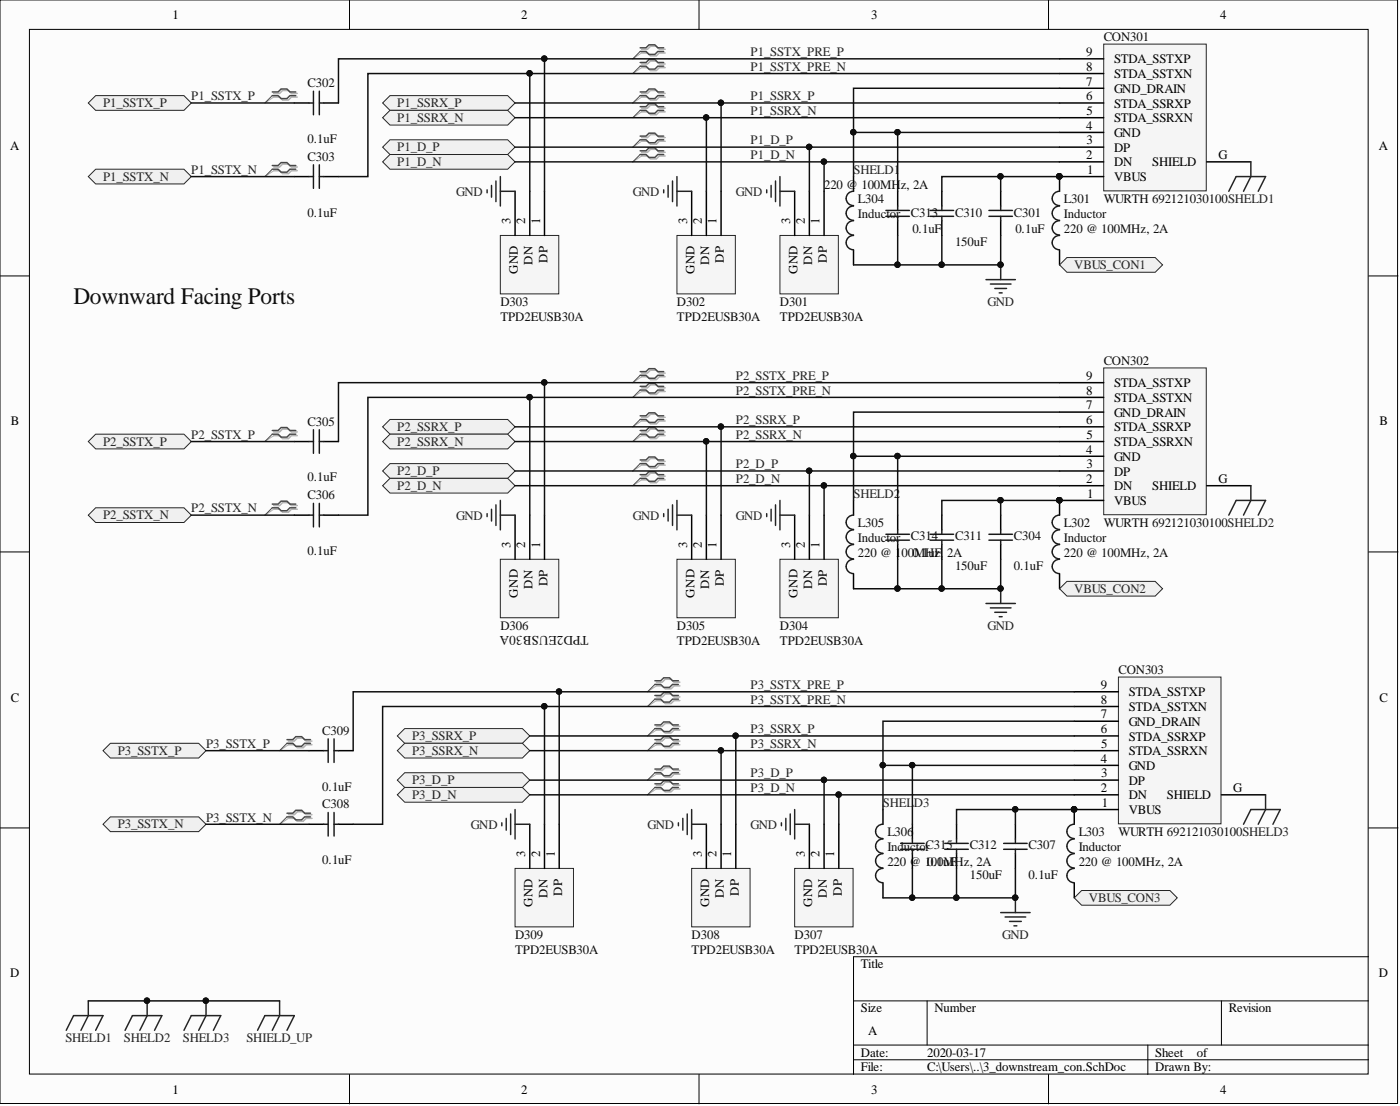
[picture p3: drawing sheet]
<svg xmlns="http://www.w3.org/2000/svg" width="241mm" height="190mm" viewBox="0 0 241 190" stroke-linecap="round" stroke-linejoin="round" font-family="sans-serif">
<defs><g id="words">
<text font-size="4.1" fill="#0e0e0e" x="12.7" y="52.4">Downward Facing Ports</text>
<text font-size="2.3" fill="#0e0e0e" x="101.5" y="109.5" transform="rotate(-180 101.5 109.5)">TPD2EUSB30A</text>
<g font-size="2.2">
<text x="29.7" y="3.3">1</text>
<text x="89.8" y="3.3">2</text>
<text x="150.2" y="3.3">3</text>
<text x="210.3" y="3.3">4</text>
<text x="187.2" y="9.7">9</text>
<text x="192" y="10.9">STDA_SSTXP</text>
<text x="187.2" y="12.2">8</text>
<text x="187.2" y="14.7">7</text>
<text x="187.2" y="17.3">6</text>
<text x="192" y="13.5">STDA_SSTXN</text>
<text x="192" y="16">GND_DRAIN</text>
<text x="187.2" y="22.3">4</text>
<text x="187.3" y="19.8">5</text>
<text x="192" y="18.5">STDA_SSRXP</text>
<text x="192" y="21.1">STDA_SSRXN</text>
<text x="192" y="23.6">GND</text>
<text x="1.8" y="25.8">A</text>
<text x="187.2" y="27.4">2</text>
<text x="187.3" y="24.9">3</text>
<text x="187.4" y="29.9">1</text>
<text x="192" y="26.1">DP</text>
<text x="192" y="28.7">DN</text>
<text x="198.6" y="28.7">SHIELD</text>
<text x="210" y="27.4">G</text>
<text x="237.7" y="25.8">A</text>
<text x="192" y="31.2">VBUS</text>
<text x="88" y="38.5" transform="rotate(-90 88 38.5)">3</text>
<text x="90.5" y="38.5" transform="rotate(-90 90.5 38.5)">2</text>
<text x="93.1" y="38.5" transform="rotate(-90 93.1 38.5)">1</text>
<text x="118.4" y="38.5" transform="rotate(-90 118.4 38.5)">3</text>
<text x="121" y="38.5" transform="rotate(-90 121 38.5)">2</text>
<text x="123.5" y="38.5" transform="rotate(-90 123.5 38.5)">1</text>
<text x="136.2" y="38.5" transform="rotate(-90 136.2 38.5)">3</text>
<text x="138.7" y="38.5" transform="rotate(-90 138.7 38.5)">2</text>
<text x="141.3" y="38.5" transform="rotate(-90 141.3 38.5)">1</text>
<text x="89.3" y="47.2" transform="rotate(-90 89.3 47.2)">GND</text>
<text x="91.8" y="45.6" transform="rotate(-90 91.8 45.6)">DN</text>
<text x="94.3" y="45.2" transform="rotate(-90 94.3 45.2)">DP</text>
<text x="119.7" y="47.2" transform="rotate(-90 119.7 47.2)">GND</text>
<text x="122.2" y="45.6" transform="rotate(-90 122.2 45.6)">DN</text>
<text x="124.8" y="45.2" transform="rotate(-90 124.8 45.2)">DP</text>
<text x="137.5" y="47.2" transform="rotate(-90 137.5 47.2)">GND</text>
<text x="140" y="45.6" transform="rotate(-90 140 45.6)">DN</text>
<text x="142.5" y="45.2" transform="rotate(-90 142.5 45.2)">DP</text>
<text x="187.2" y="65.4">9</text>
<text x="187.2" y="68">8</text>
<text x="187.2" y="70.5">7</text>
<text x="192" y="66.7">STDA_SSTXP</text>
<text x="192" y="69.2">STDA_SSTXN</text>
<text x="192" y="71.8">GND_DRAIN</text>
<text x="1.9" y="73.3">B</text>
<text x="187.2" y="73">6</text>
<text x="187.3" y="75.6">5</text>
<text x="192" y="74.3">STDA_SSRXP</text>
<text x="192" y="76.8">STDA_SSRXN</text>
<text x="237.8" y="73.3">B</text>
<text x="187.2" y="78.1">4</text>
<text x="187.2" y="83.2">2</text>
<text x="187.3" y="80.7">3</text>
<text x="192" y="79.4">GND</text>
<text x="192" y="81.9">DP</text>
<text x="210" y="83.2">G</text>
<text x="187.4" y="85.7">1</text>
<text x="192" y="87">VBUS</text>
<text x="192" y="84.5">DN</text>
<text x="198.6" y="84.5">SHIELD</text>
<text x="88" y="94.3" transform="rotate(-90 88 94.3)">3</text>
<text x="90.5" y="94.3" transform="rotate(-90 90.5 94.3)">2</text>
<text x="93.1" y="94.3" transform="rotate(-90 93.1 94.3)">1</text>
<text x="118.4" y="94.3" transform="rotate(-90 118.4 94.3)">3</text>
<text x="121" y="94.3" transform="rotate(-90 121 94.3)">2</text>
<text x="123.5" y="94.3" transform="rotate(-90 123.5 94.3)">1</text>
<text x="136.2" y="94.3" transform="rotate(-90 136.2 94.3)">3</text>
<text x="138.7" y="94.3" transform="rotate(-90 138.7 94.3)">2</text>
<text x="141.3" y="94.3" transform="rotate(-90 141.3 94.3)">1</text>
<text x="91.8" y="101.4" transform="rotate(-90 91.8 101.4)">DN</text>
<text x="94.3" y="101" transform="rotate(-90 94.3 101)">DP</text>
<text x="122.2" y="101.4" transform="rotate(-90 122.2 101.4)">DN</text>
<text x="124.8" y="101" transform="rotate(-90 124.8 101)">DP</text>
<text x="140" y="101.4" transform="rotate(-90 140 101.4)">DN</text>
<text x="142.5" y="101" transform="rotate(-90 142.5 101)">DP</text>
<text x="89.3" y="103" transform="rotate(-90 89.3 103)">GND</text>
<text x="119.7" y="103" transform="rotate(-90 119.7 103)">GND</text>
<text x="137.5" y="103" transform="rotate(-90 137.5 103)">GND</text>
<text x="189.7" y="118.7">9</text>
<text x="194.5" y="120">STDA_SSTXP</text>
<text x="1.9" y="120.8">C</text>
<text x="189.7" y="121.2">8</text>
<text x="189.7" y="123.8">7</text>
<text x="194.5" y="122.5">STDA_SSTXN</text>
<text x="194.5" y="125">GND_DRAIN</text>
<text x="237.8" y="120.8">C</text>
<text x="189.7" y="126.3">6</text>
<text x="189.7" y="131.4">4</text>
<text x="189.8" y="128.8">5</text>
<text x="194.5" y="127.6">STDA_SSRXP</text>
<text x="194.5" y="130.1">STDA_SSRXN</text>
<text x="189.7" y="136.4">2</text>
<text x="189.8" y="133.9">3</text>
<text x="194.5" y="132.6">GND</text>
<text x="194.5" y="135.2">DP</text>
<text x="194.5" y="137.7">DN</text>
<text x="201.1" y="137.7">SHIELD</text>
<text x="212.6" y="136.4">G</text>
<text x="189.9" y="139">1</text>
<text x="194.5" y="140.2">VBUS</text>
<text x="90.5" y="147.6" transform="rotate(-90 90.5 147.6)">3</text>
<text x="93.1" y="147.6" transform="rotate(-90 93.1 147.6)">2</text>
<text x="95.6" y="147.6" transform="rotate(-90 95.6 147.6)">1</text>
<text x="121" y="147.6" transform="rotate(-90 121 147.6)">3</text>
<text x="123.5" y="147.6" transform="rotate(-90 123.5 147.6)">2</text>
<text x="126" y="147.6" transform="rotate(-90 126 147.6)">1</text>
<text x="138.7" y="147.6" transform="rotate(-90 138.7 147.6)">3</text>
<text x="141.3" y="147.6" transform="rotate(-90 141.3 147.6)">2</text>
<text x="143.8" y="147.6" transform="rotate(-90 143.8 147.6)">1</text>
<text x="94.3" y="154.6" transform="rotate(-90 94.3 154.6)">DN</text>
<text x="96.9" y="154.2" transform="rotate(-90 96.9 154.2)">DP</text>
<text x="124.8" y="154.6" transform="rotate(-90 124.8 154.6)">DN</text>
<text x="127.3" y="154.2" transform="rotate(-90 127.3 154.2)">DP</text>
<text x="142.5" y="154.6" transform="rotate(-90 142.5 154.6)">DN</text>
<text x="145.1" y="154.2" transform="rotate(-90 145.1 154.2)">DP</text>
<text x="91.8" y="156.2" transform="rotate(-90 91.8 156.2)">GND</text>
<text x="122.2" y="156.2" transform="rotate(-90 122.2 156.2)">GND</text>
<text x="140" y="156.2" transform="rotate(-90 140 156.2)">GND</text>
<text x="148.4" y="166.8">Title</text>
<text x="1.8" y="168.4">D</text>
<text x="237.7" y="168.4">D</text>
<text x="148.4" y="174.4">Size</text>
<text x="149.6" y="178.2">A</text>
<text x="161.1" y="174.4">Number</text>
<text x="211.8" y="174.4">Revision</text>
<text x="148.4" y="182">Date:</text>
<text x="148.4" y="184.5">File:</text>
<text x="159.8" y="182">2020-03-17</text>
<text x="159.8" y="184.5">C:\Users\..\3_downstream_con.SchDoc</text>
<text x="199.1" y="182">Sheet</text>
<text x="199.1" y="184.5">Drawn By:</text>
<text x="206.3" y="182">of</text>
<text x="29.7" y="188.4">1</text>
<text x="89.8" y="188.4">2</text>
<text x="150.2" y="188.4">3</text>
<text x="210.3" y="188.4">4</text>
</g>
<g font-size="2.2" fill="#262626">
<text x="129.4" y="9.7">P1_SSTX_PRE_P</text>
<text x="33" y="17.3">P1_SSTX_P</text>
<text x="129.4" y="12.2">P1_SSTX_PRE_N</text>
<text x="129.4" y="17.3">P1_SSRX_P</text>
<text x="17.8" y="18.5">P1_SSTX_P</text>
<text x="68.5" y="18.5">P1_SSRX_P</text>
<text x="68.5" y="21">P1_SSRX_N</text>
<text x="129.4" y="19.8">P1_SSRX_N</text>
<text x="33" y="29.9">P1_SSTX_N</text>
<text x="68.5" y="26.1">P1_D_P</text>
<text x="68.5" y="28.6">P1_D_N</text>
<text x="129.4" y="24.9">P1_D_P</text>
<text x="129.4" y="27.4">P1_D_N</text>
<text x="147.1" y="29.9">SHELD1</text>
<text x="17.8" y="31.1">P1_SSTX_N</text>
<text x="78.6" y="33.7">GND</text>
<text x="109.1" y="33.7">GND</text>
<text x="126.8" y="33.7">GND</text>
<text x="185.2" y="46.3">VBUS_CON1</text>
<text x="170.2" y="52.7">GND</text>
<text x="126.8" y="65.4">P2_SSTX_PRE_P</text>
<text x="126.8" y="68">P2_SSTX_PRE_N</text>
<text x="17.8" y="76.8">P2_SSTX_P</text>
<text x="33" y="75.6">P2_SSTX_P</text>
<text x="68.5" y="74.2">P2_SSRX_P</text>
<text x="68.5" y="76.8">P2_SSRX_N</text>
<text x="126.8" y="73">P2_SSRX_P</text>
<text x="126.8" y="75.6">P2_SSRX_N</text>
<text x="68.5" y="81.8">P2_D_P</text>
<text x="126.8" y="80.7">P2_D_P</text>
<text x="126.8" y="83.2">P2_D_N</text>
<text x="17.8" y="89.4">P2_SSTX_N</text>
<text x="33" y="88.3">P2_SSTX_N</text>
<text x="68.5" y="84.4">P2_D_N</text>
<text x="78.6" y="89.5">GND</text>
<text x="109.1" y="89.5">GND</text>
<text x="126.8" y="89.5">GND</text>
<text x="147.1" y="85.7">SHELD2</text>
<text x="185.2" y="102.1">VBUS_CON2</text>
<text x="170.2" y="108.5">GND</text>
<text x="129.4" y="118.7">P3_SSTX_PRE_P</text>
<text x="129.4" y="121.2">P3_SSTX_PRE_N</text>
<text x="20.3" y="130">P3_SSTX_P</text>
<text x="35.5" y="128.8">P3_SSTX_P</text>
<text x="71" y="127.5">P3_SSRX_P</text>
<text x="71" y="130">P3_SSRX_N</text>
<text x="129.4" y="126.3">P3_SSRX_P</text>
<text x="129.4" y="128.8">P3_SSRX_N</text>
<text x="71" y="135.1">P3_D_P</text>
<text x="71" y="137.6">P3_D_N</text>
<text x="129.4" y="133.9">P3_D_P</text>
<text x="129.4" y="136.4">P3_D_N</text>
<text x="20.3" y="142.7">P3_SSTX_N</text>
<text x="35.5" y="141.5">P3_SSTX_N</text>
<text x="81.2" y="142.8">GND</text>
<text x="111.6" y="142.8">GND</text>
<text x="129.4" y="142.8">GND</text>
<text x="152.2" y="139">SHEL</text>
<text x="157.5" y="139">D3</text>
<text x="187.7" y="155.4">VBUS_CON3</text>
<text x="172.7" y="161.7">GND</text>
<text x="11.3" y="179.5">SHELD1</text>
<text x="21.4" y="179.5">SHELD2</text>
<text x="31.5" y="179.5">SHELD3</text>
<text x="42.5" y="179.5">SHIELD_UP</text>
</g>
<g font-size="2.2" fill="#0e0e0e">
<text x="190.2" y="7.1">CON301</text>
<text x="53" y="15">C302</text>
<text x="53" y="24.6">0.1uF</text>
<text x="53" y="27.7">C303</text>
<text x="142" y="32.5">220 @ 100MHz, 2A</text>
<text x="147.9" y="35">L304</text>
<text x="183.4" y="35">L301</text>
<text x="190.2" y="35">WURTH 692121030100SHELD1</text>
<text x="53" y="37.3">0.1uF</text>
<text x="147.9" y="37.6">Inductor</text>
<text x="157" y="37.3">C313</text>
<text x="157.3" y="40.1">0.1uF</text>
<text x="164.6" y="37.3">C310</text>
<text x="174.8" y="37.3">C301</text>
<text x="175" y="40.1">0.1uF</text>
<text x="183.4" y="40.1">220 @ 100MHz, 2A</text>
<text x="183.4" y="37.6">Inductor</text>
<text x="164.6" y="42.4">150uF</text>
<text x="86.2" y="52.8">D303</text>
<text x="116.7" y="52.8">D302</text>
<text x="134.4" y="52.8">D301</text>
<text x="86.2" y="55.3">TPD2EUSB30A</text>
<text x="116.7" y="55.3">TPD2EUSB30A</text>
<text x="134.4" y="55.3">TPD2EUSB30A</text>
<text x="190.2" y="62.9">CON302</text>
<text x="53" y="73.3">C305</text>
<text x="53" y="82.9">0.1uF</text>
<text x="53" y="86">C306</text>
<text x="53" y="95.6">0.1uF</text>
<text x="147.9" y="95.9">220 @ 100MHz,</text>
<text x="147.9" y="90.8">L305</text>
<text x="147.9" y="93.3">Inductor</text>
<text x="157" y="93.1">C314</text>
<text x="157.3" y="95.9">0.1uF</text>
<text x="163.2" y="95.9">2A</text>
<text x="164.6" y="93.1">C311</text>
<text x="174.8" y="93.1">C304</text>
<text x="183.4" y="95.9">220 @ 100MHz, 2A</text>
<text x="183.4" y="90.8">L302</text>
<text x="183.4" y="93.3">Inductor</text>
<text x="190.2" y="90.8">WURTH 692121030100SHELD2</text>
<text x="164.6" y="98.1">150uF</text>
<text x="174.8" y="98.1">0.1uF</text>
<text x="86.2" y="108.5">D306</text>
<text x="116.7" y="108.5">D305</text>
<text x="116.7" y="111.1">TPD2EUSB30A</text>
<text x="134.4" y="108.5">D304</text>
<text x="134.4" y="111.1">TPD2EUSB30A</text>
<text x="192.8" y="116.1">CON303</text>
<text x="55.5" y="126.5">C309</text>
<text x="55.5" y="136.2">0.1uF</text>
<text x="55.5" y="139.2">C308</text>
<text x="55.5" y="148.9">0.1uF</text>
<text x="152.9" y="149.1">220 @ 100.1uF</text>
<text x="152.9" y="144">L306</text>
<text x="152.9" y="146.6">InductorC315</text>
<text x="161.5" y="149.1">0MHz, 2A</text>
<text x="167.1" y="146.3">C312</text>
<text x="177.3" y="146.3">C307</text>
<text x="185.9" y="149.1">220 @ 100MHz, 2A</text>
<text x="185.9" y="144">L303</text>
<text x="185.9" y="146.6">Inductor</text>
<text x="192.8" y="144">WURTH 692121030100SHELD3</text>
<text x="167.1" y="151.4">150uF</text>
<text x="177.3" y="151.4">0.1uF</text>
<text x="88.8" y="161.8">D309</text>
<text x="119.2" y="161.8">D308</text>
<text x="137" y="161.8">D307</text>
<text x="88.8" y="164.3">TPD2EUSB30A</text>
<text x="119.2" y="164.3">TPD2EUSB30A</text>
<text x="137" y="164.3">TPD2EUSB30A</text>
</g>
</g></defs>
<g fill="#fcfcfc" stroke="#000" stroke-width=".17">
<path d="M0 0h240.9v190.1h-240.9z"/>
<path d="M5.1 5.1h230.7v179.9h-230.7z"/>
</g>
<g fill="none" stroke="#000" stroke-width=".17">
<path d="M60.2 0v5.1M120.5 0v5.1M180.7 0v5.1M0 47.5h5.1M235.9 47.5h5.1M0 95.1h5.1M235.9 95.1h5.1M0 142.6h5.1M235.9 142.6h5.1M147.1 172.4h88.8M159.8 172.4v7.6M210.5 172.4v7.6"/>
<path d="M235.9 164.8h-88.8v20.3M60.2 185.1v5M120.5 185.1v5M147.1 180h88.8M147.1 182.5h88.8M180.7 185.1v5M197.8 180v5.1"/>
</g>
<path d="M134.4 40.6h10.1v10h-10.1z" fill="#f5f5f5" stroke="#262626" stroke-width=".17"/>
<path d="M137 33v7.6M139.5 33v7.6M142 33v7.6" fill="none" stroke="#000" stroke-width=".26"/>
<path d="M116.7 40.6h10v10h-10z" fill="#f5f5f5" stroke="#262626" stroke-width=".17"/>
<path d="M119.2 33v7.6M121.7 33v7.6M124.3 33v7.6" fill="none" stroke="#000" stroke-width=".26"/>
<path d="M86.2 40.6h10.1v10h-10.1z" fill="#f5f5f5" stroke="#262626" stroke-width=".17"/>
<path d="M88.8 33v7.6M91.3 33v7.6M93.8 33v7.6" fill="none" stroke="#000" stroke-width=".26"/>
<path d="M134.4 96.3h10.1v10.1h-10.1z" fill="#f5f5f5" stroke="#262626" stroke-width=".17"/>
<path d="M137 88.7v7.6M139.5 88.7v7.6M142 88.7v7.6" fill="none" stroke="#000" stroke-width=".26"/>
<path d="M116.7 96.3h10v10.1h-10z" fill="#f5f5f5" stroke="#262626" stroke-width=".17"/>
<path d="M119.2 88.7v7.6M121.7 88.7v7.6M124.3 88.7v7.6" fill="none" stroke="#000" stroke-width=".26"/>
<path d="M86.2 96.3h10.1v10.1h-10.1z" fill="#f5f5f5" stroke="#262626" stroke-width=".17"/>
<g fill="none" stroke="#000" stroke-width=".26">
<path d="M50.7 17.7h2.6M55.8 17.7h2.5M50.7 30.4h2.6M55.8 30.4h2.5M172.5 33v2.5M172.5 38v2.6M182.6 30.4v2.6M182.6 43.1v2.5M50.7 76.1h2.6M55.8 76.1h2.5M50.7 88.7h2.6M55.8 88.7h2.5"/>
<path d="M88.8 88.7v7.6M91.3 88.7v7.6M93.8 88.7v7.6M172.5 88.7v2.6M172.5 93.8v2.5M182.6 86.2v2.5M182.6 98.9v2.5"/>
</g>
<g fill="#0e0e0e" stroke="#0e0e0e" stroke-width=".17">
<circle cx="182.6" cy="30.4" r=".47"/>
<circle cx="182.6" cy="86.2" r=".47"/>
<circle cx="172.4" cy="101.4" r=".47"/>
<circle cx="172.4" cy="45.6" r=".47"/>
<circle cx="172.4" cy="30.4" r=".47"/>
<circle cx="172.4" cy="86.2" r=".47"/>
</g>
<g fill="none" stroke="#1c1c1c" stroke-width=".26">
<path d="M53.3 17.7h.7M54 15.7v4.1M55 15.7v4.1M55 17.7h.8M53.3 30.4h.7M54 28.4v4M55 28.4v4M55 30.4h.8M170.4 36.2h4.1M170.4 37.3h4.1M172.5 35.5v.7M172.5 37.3v.7"/>
<path d="M182.6 38a1.23 1.23 0 0 0-1.2 1.3 1.23 1.23 0 0 0 1.2 1.2M182.6 35.5a1.23 1.23 0 0 0-1.2 1.2 1.23 1.23 0 0 0 1.2 1.2M182.6 33a1.23 1.23 0 0 0-1.2 1.2 1.23 1.23 0 0 0 1.2 1.2M182.6 40.6a1.23 1.23 0 0 0-1.2 1.2 1.23 1.23 0 0 0 1.2 1.2M53.3 76.1h.7M54 74v4.1M55 74v4.1M55 76.1h.8M53.3 88.7h.7M54 86.7v4.1M55 86.7v4.1M55 88.7h.8"/>
<path d="M170.4 92h4.1M170.4 93h4.1M172.5 91.3v.7M172.5 93v.8M182.6 96.3a1.23 1.23 0 0 0-1.2 1.3 1.23 1.23 0 0 0 1.2 1.2M182.6 93.8a1.23 1.23 0 0 0-1.2 1.2 1.23 1.23 0 0 0 1.2 1.3M182.6 91.3a1.23 1.23 0 0 0-1.2 1.2 1.23 1.23 0 0 0 1.2 1.2M182.6 88.7a1.23 1.23 0 0 0-1.2 1.3 1.23 1.23 0 0 0 1.2 1.2"/>
</g>
<g fill="none" stroke="#262626" stroke-width=".26">
<path d="M84 32.7v.5M84.7 31.9v2.1M85.5 31.2v3.5M86.2 30.4v5.1M86.2 33h2.6M114.4 32.7v.5M115.2 31.9v2.1M115.9 31.2v3.5M116.7 30.4v5.1M116.7 33h2.5M169.9 48.2h5.1M170.7 48.9h3.6"/>
<path d="M171.5 49.7h2M172.2 50.4h.5M172.5 45.6v2.6M84 88.5v.5M84.7 87.7v2M85.5 87v3.5M86.2 88.7h2.6M86.2 86.2v5.1M114.4 88.5v.5M115.2 87.7v2M115.9 87v3.5M116.7 86.2v5.1"/>
<path d="M116.7 88.7h2.5M169.9 103.9h5.1M170.7 104.7h3.6M171.5 105.5h2M172.2 106.2h.5M172.5 101.4v2.5"/>
</g>
<path d="M182.6 30.4h-10.1v2.6M182.6 86.2h-10.1v2.5" fill="none" stroke="#0e0e0e" stroke-width=".26"/>
<g fill="#f0f0f0" stroke="#262626" stroke-width=".17">
<path d="M182.6 45.6l1.3-1.2h15.2l1.3 1.2-1.3 1.3h-15.2z" fill-rule="evenodd"/>
<path d="M182.6 101.4l1.3-1.3h15.2l1.3 1.3-1.3 1.3h-15.2z" fill-rule="evenodd"/>
<path d="M15.2 17.7l1.3-1.2h15.2l1.3 1.2-1.3 1.3h-15.2z" fill-rule="evenodd"/>
<path d="M15.2 76.1l1.3-1.3h15.2l1.3 1.3-1.3 1.2h-15.2z" fill-rule="evenodd"/>
<path d="M15.2 30.4l1.3-1.3h15.2l1.3 1.3-1.3 1.3h-15.2z" fill-rule="evenodd"/>
<path d="M15.2 88.7l1.3-1.2h15.2l1.3 1.2-1.3 1.3h-15.2z" fill-rule="evenodd"/>
<path d="M65.9 17.7l1.3-1.2h20.3l1.3 1.2-1.3 1.3h-20.3z" fill-rule="evenodd"/>
<path d="M65.9 73.5l1.3-1.3h20.3l1.3 1.3-1.3 1.3h-20.3z" fill-rule="evenodd"/>
<path d="M65.9 20.3l1.3-1.3h20.3l1.3 1.3-1.3 1.2h-20.3z" fill-rule="evenodd"/>
<path d="M65.9 76.1l1.3-1.3h20.3l1.3 1.3-1.3 1.2h-20.3z" fill-rule="evenodd"/>
<path d="M65.9 25.3l1.3-1.2h20.3l1.3 1.2-1.3 1.3h-20.3z" fill-rule="evenodd"/>
<path d="M65.9 81.1l1.3-1.2h20.3l1.3 1.2-1.3 1.3h-20.3z" fill-rule="evenodd"/>
<path d="M65.9 27.9l1.3-1.3h20.3l1.3 1.3-1.3 1.2h-20.3z" fill-rule="evenodd"/>
<path d="M65.9 83.7l1.3-1.3h20.3l1.3 1.3-1.3 1.2h-20.3z" fill-rule="evenodd"/>
</g>
<g fill="none" stroke="#aeaeae" stroke-width=".26">
<path d="M47.2 16.1h1l.5-.5h1l.5 .5h1M47.2 16.7h1l.5 .5h1l.5-.5h1M110.6 16.1h1l.5-.5h1l.5 .5h1M110.6 16.7h1l.5 .5h1l.5-.5h1M110.6 18.6h1l.5-.5h1l.5 .5h1M110.6 19.3h1l.5 .5h1l.5-.5h1M110.6 8.5h1l.5-.5h1l.5 .5h1M110.6 9.1h1l.5 .5h1l.5-.5h1M110.6 11h1l.5-.5h1l.5 .5h1M110.6 11.7h1l.5 .5h1l.5-.5h1M47.2 28.8h1l.5-.5h1l.5 .5h1M47.2 29.4h1l.5 .5h1l.5-.5h1"/>
<path d="M110.6 23.7h1l.5-.5h1l.5 .5h1M110.6 24.3h1l.5 .5h1l.5-.5h1M110.6 26.2h1l.5-.5h1l.5 .5h1M110.6 26.9h1l.5 .5h1l.5-.5h1M47.2 74.4h1l.5-.5h1l.5 .5h1M47.2 75h1l.5 .5h1l.5-.5h1M110.6 64.3h1l.5-.5h1l.5 .5h1M110.6 64.9h1l.5 .5h1l.5-.5h1M110.6 66.8h1l.5-.5h1l.5 .5h1M110.6 67.4h1l.5 .5h1l.5-.5h1M110.6 71.9h1l.5-.5h1l.5 .5h1M110.6 72.5h1l.5 .5h1l.5-.5h1"/>
<path d="M110.6 74.4h1l.5-.5h1l.5 .5h1M110.6 75h1l.5 .5h1l.5-.5h1M110.6 79.5h1l.5-.5h1l.5 .5h1M47.2 87.1h1l.5-.5h1l.5 .5h1M47.2 87.7h1l.5 .5h1l.5-.5h1M110.6 80.1h1l.5 .5h1l.5-.5h1M110.6 82h1l.5-.5h1l.5 .5h1M110.6 82.6h1l.5 .6h1l.5-.6h1"/>
</g>
<g fill="none" stroke="#aeaeae" stroke-width=".17">
<path d="M47.2 16.7l-1.5 1M110.6 16.7l-1.5 1M110.6 19.3l-1.5 1M110.6 9.1l-1.5 1M110.6 11.7l-1.5 1M47.2 29.4l-1.5 1M110.6 24.3l-1.5 1M110.6 26.9l-1.5 1M47.2 75l-1.5 1.1M110.6 64.9l-1.5 1M110.6 67.4l-1.5 1M110.6 72.5l-1.5 1"/>
<path d="M110.6 75l-1.5 1.1M47.2 87.7l-1.5 1M110.6 80.1l-1.5 1M110.6 82.6l-1.5 1.1"/>
</g>
<g fill="none" stroke="#4c4c4c" stroke-width=".26">
<path d="M46.9 15.8h1l.5-.5h1.1l.5 .5h1M46.9 16.5h1l.5 .5h1.1l.5-.5h1M110.3 15.8h1l.6-.5h1l.5 .5h1M110.3 16.5h1l.6 .5h1l.5-.5h1M110.3 18.4h1l.6-.5h1l.5 .5h1M110.3 19h1l.6 .5h1l.5-.5h1M110.3 8.2h1l.6-.5h1l.5 .5h1M110.3 8.9h1l.6 .5h1l.5-.5h1M110.3 10.8h1l.6-.5h1l.5 .5h1M110.3 11.4h1l.6 .5h1l.5-.5h1M46.9 28.5h1l.5-.5h1.1l.5 .5h1M46.9 29.1h1l.5 .6h1.1l.5-.6h1"/>
<path d="M110.3 23.4h1l.6-.5h1l.5 .5h1M110.3 24.1h1l.6 .5h1l.5-.5h1M110.3 26h1l.6-.5h1l.5 .5h1M110.3 26.6h1l.6 .5h1l.5-.5h1M46.9 74.2h1l.5-.6h1.1l.5 .6h1M46.9 74.8h1l.5 .5h1.1l.5-.5h1M110.3 64h1l.6-.5h1l.5 .5h1M110.3 64.6h1l.6 .6h1l.5-.6h1M110.3 66.5h1l.6-.5h1l.5 .5h1M110.3 67.2h1l.6 .5h1l.5-.5h1M110.3 71.6h1l.6-.5h1l.5 .5h1M110.3 72.2h1l.6 .6h1l.5-.6h1"/>
<path d="M110.3 74.2h1l.6-.6h1l.5 .6h1M110.3 74.8h1l.6 .5h1l.5-.5h1M110.3 79.2h1l.6-.5h1l.5 .5h1M110.3 79.9h1l.6 .5h1l.5-.5h1M46.9 86.8h1l.5-.5h1.1l.5 .5h1M46.9 87.5h1l.5 .5h1.1l.5-.5h1M110.3 81.8h1l.6-.5h1l.5 .5h1M110.3 82.4h1l.6 .5h1l.5-.5h1"/>
</g>
<g fill="none" stroke="#4c4c4c" stroke-width=".17">
<path d="M46.9 16.5l-1.2 1.2M110.3 16.5l-1.2 1.2M110.3 19l-1.2 1.3M110.3 8.9l-1.2 1.2M110.3 11.4l-1.2 1.3M46.9 29.1l-1.2 1.3M110.3 24.1l-1.2 1.2M110.3 26.6l-1.2 1.3M46.9 74.8l-1.2 1.3M110.3 64.6l-1.2 1.3M110.3 67.2l-1.2 1.2M110.3 72.2l-1.2 1.3"/>
<path d="M110.3 74.8l-1.2 1.3M110.3 79.9l-1.2 1.2M46.9 87.5l-1.2 1.2M110.3 82.4l-1.2 1.3"/>
</g>
<path d="M33 17.7h17.7M33 30.4h17.7M33 76.1h17.7M33 88.7h17.7" fill="none" stroke="#0e0e0e" stroke-width=".26"/>
<path d="M137 149.6h10v10h-10z" fill="#f5f5f5" stroke="#262626" stroke-width=".17"/>
<path d="M139.5 142v7.6M142 142v7.6M144.6 142v7.6" fill="none" stroke="#000" stroke-width=".26"/>
<path d="M119.2 149.6h10.1v10h-10.1z" fill="#f5f5f5" stroke="#262626" stroke-width=".17"/>
<path d="M121.7 142v7.6M124.3 142v7.6M126.8 142v7.6" fill="none" stroke="#000" stroke-width=".26"/>
<path d="M88.8 149.6h10v10h-10z" fill="#f5f5f5" stroke="#262626" stroke-width=".17"/>
<path d="M53.3 129.3h2.5M58.3 129.3h2.6M185.2 139.4v2.6M53.3 142h2.5M58.3 142h2.6M91.3 142v7.6M93.8 142v7.6M96.4 142v7.6M175 142v2.5M175 147v2.6M185.2 152.1v2.5" fill="none" stroke="#000" stroke-width=".26"/>
<g fill="#0e0e0e" stroke="#0e0e0e" stroke-width=".17">
<circle cx="185.1" cy="139.4" r=".47"/>
<circle cx="175" cy="154.6" r=".47"/>
<circle cx="175" cy="139.4" r=".47"/>
</g>
<g fill="none" stroke="#1c1c1c" stroke-width=".26">
<path d="M55.8 129.3h.8M56.6 127.3v4M56.6 139.9v4.1M57.6 127.3v4M57.6 139.9v4.1M57.6 129.3h.7M55.8 142h.8M57.6 142h.7M173 145.3h4M173 146.3h4M175 144.5v.8M175 146.3v.7"/>
<path d="M185.2 149.6a1.23 1.23 0 0 0-1.3 1.2 1.23 1.23 0 0 0 1.3 1.2M185.2 147a1.23 1.23 0 0 0-1.3 1.3 1.23 1.23 0 0 0 1.3 1.2M185.2 144.5a1.23 1.23 0 0 0-1.3 1.2 1.23 1.23 0 0 0 1.3 1.3M185.2 142a1.23 1.23 0 0 0-1.3 1.2 1.23 1.23 0 0 0 1.3 1.2"/>
</g>
<g fill="none" stroke="#262626" stroke-width=".26">
<path d="M88.8 139.4v5.1M119.2 139.4v5.1M86.5 141.7v.5M87.3 141v2M88 140.2v3.5M88.8 142h2.5M116.9 141.7v.5M117.7 141v2M118.5 140.2v3.5M119.2 142h2.5M172.5 157.2h5M173.2 157.9h3.6"/>
<path d="M174 158.7h2M174.8 159.5h.5M175 154.6v2.6"/>
</g>
<path d="M185.2 139.4h-10.2v2.6" fill="none" stroke="#0e0e0e" stroke-width=".26"/>
<g fill="#f0f0f0" stroke="#262626" stroke-width=".17">
<path d="M185.2 154.6l1.2-1.2h15.2l1.3 1.2-1.3 1.3h-15.2z" fill-rule="evenodd"/>
<path d="M17.8 129.3l1.2-1.3h15.2l1.3 1.3-1.3 1.3h-15.2z" fill-rule="evenodd"/>
<path d="M17.8 142l1.2-1.3h15.2l1.3 1.3-1.3 1.2h-15.2z" fill-rule="evenodd"/>
<path d="M68.5 126.8l1.3-1.3h20.2l1.3 1.3-1.3 1.2h-20.2z" fill-rule="evenodd"/>
<path d="M68.5 129.3l1.3-1.3h20.2l1.3 1.3-1.3 1.3h-20.2z" fill-rule="evenodd"/>
<path d="M68.5 134.4l1.3-1.3h20.2l1.3 1.3-1.3 1.2h-20.2z" fill-rule="evenodd"/>
<path d="M68.5 136.9l1.3-1.3h20.2l1.3 1.3-1.3 1.3h-20.2z" fill-rule="evenodd"/>
</g>
<g fill="none" stroke="#aeaeae" stroke-width=".26">
<path d="M113.1 117.5h1l.5-.5h1.1l.5 .5h1M113.1 118.1h1l.5 .5h1.1l.5-.5h1M49.7 127.6h1l.5-.5h1l.6 .5h1M49.7 128.3h1l.5 .5h1l.6-.5h1M113.1 120h1l.5-.5h1.1l.5 .5h1M113.1 120.7h1l.5 .5h1.1l.5-.5h1M113.1 125.1h1l.5-.5h1.1l.5 .5h1M113.1 125.7h1l.5 .6h1.1l.5-.6h1M113.1 127.6h1l.5-.5h1.1l.5 .5h1M113.1 128.3h1l.5 .5h1.1l.5-.5h1M113.1 132.7h1l.5-.5h1.1l.5 .5h1M113.1 133.4h1l.5 .5h1.1l.5-.5h1"/>
<path d="M113.1 135.3h1l.5-.6h1.1l.5 .6h1M113.1 135.9h1l.5 .5h1.1l.5-.5h1M49.7 140.3h1l.5-.5h1l.6 .5h1M49.7 141h1l.5 .5h1l.6-.5h1"/>
</g>
<path d="M113.1 118.1l-1.5 1.1M49.7 128.3l-1.5 1M113.1 120.7l-1.5 1M113.1 125.7l-1.5 1.1M113.1 128.3l-1.5 1M113.1 133.4l-1.5 1M113.1 135.9l-1.5 1M49.7 141l-1.5 1" fill="none" stroke="#aeaeae" stroke-width=".17"/>
<g fill="none" stroke="#4c4c4c" stroke-width=".26">
<path d="M112.9 117.3h1l.5-.6h1l.5 .6h1M112.9 117.9h1l.5 .5h1l.5-.5h1M112.9 119.8h1l.5-.5h1l.5 .5h1M49.5 127.4h1l.5-.5h1l.5 .5h1M49.5 128h1l.5 .5h1l.5-.5h1M112.9 120.4h1l.5 .5h1l.5-.5h1M112.9 124.9h1l.5-.5h1l.5 .5h1M112.9 125.5h1l.5 .5h1l.5-.5h1M112.9 127.4h1l.5-.5h1l.5 .5h1M112.9 128h1l.5 .5h1l.5-.5h1M112.9 132.5h1l.5-.5h1l.5 .5h1M112.9 133.1h1l.5 .5h1l.5-.5h1"/>
<path d="M112.9 135h1l.5-.5h1l.5 .5h1M112.9 135.6h1l.5 .5h1l.5-.5h1M49.5 140.1h1l.5-.5h1l.5 .5h1M49.5 140.7h1l.5 .5h1l.5-.5h1"/>
</g>
<path d="M112.9 117.9l-1.3 1.3M49.5 128l-1.3 1.3M112.9 120.4l-1.3 1.3M112.9 125.5l-1.3 1.3M112.9 128l-1.3 1.3M112.9 133.1l-1.3 1.3M112.9 135.6l-1.3 1.3M49.5 140.7l-1.3 1.3" fill="none" stroke="#4c4c4c" stroke-width=".17"/>
<path d="M35.5 129.3h17.8M35.5 142h17.8" fill="none" stroke="#0e0e0e" stroke-width=".26"/>
<path d="M190.2 7.6h17.7v25.3h-17.7z" fill="#f5f5f5" stroke="#262626" stroke-width=".17"/>
<path d="M182.6 10.1h7.6M182.6 12.7h7.6M182.6 15.2h7.6M182.6 17.7h7.6M182.6 30.4h7.6M182.6 20.3h7.6M182.6 22.8h7.6M182.6 25.3h7.6M182.6 27.9h7.6M208 27.9h7.6" fill="none" stroke="#000" stroke-width=".26"/>
<circle cx="182.6" cy="30.4" r=".47" fill="#0e0e0e" stroke="#0e0e0e" stroke-width=".17"/>
<path d="M190.2 63.4h17.7v25.3h-17.7z" fill="#f5f5f5" stroke="#262626" stroke-width=".17"/>
<path d="M182.6 65.9h7.6M182.6 68.4h7.6M182.6 71h7.6M182.6 73.5h7.6M182.6 76.1h7.6M182.6 78.6h7.6M182.6 86.2h7.6M182.6 81.1h7.6M182.6 83.7h7.6M208 83.7h7.6" fill="none" stroke="#000" stroke-width=".26"/>
<circle cx="182.6" cy="86.2" r=".47" fill="#0e0e0e" stroke="#0e0e0e" stroke-width=".17"/>
<path d="M192.8 116.6h17.6v25.3h-17.6z" fill="#f5f5f5" stroke="#262626" stroke-width=".17"/>
<g fill="none" stroke="#000" stroke-width=".26">
<path d="M147.1 30.4v2.6M154.7 33v2.5M154.7 38v2.6M162.3 33v2.5M162.3 38v2.6M147.1 43.1v2.5M147.1 86.2v2.5M147.1 98.9v2.5M154.7 88.7v2.6M154.7 93.8v2.5M162.3 88.7v2.6M162.3 93.8v2.5"/>
<path d="M185.2 119.2h7.6M152.2 139.4v2.6M185.2 139.4h7.6M185.2 121.7h7.6M185.2 124.2h7.6M185.2 126.8h7.6M185.2 129.3h7.6M185.2 131.8h7.6M185.2 134.4h7.6M185.2 136.9h7.6M210.5 136.9h7.6M152.2 152.1v2.5"/>
<path d="M157.3 142v2.5M157.3 147v2.6M164.9 142v2.5M164.9 147v2.6"/>
</g>
<g fill="#0e0e0e" stroke="#0e0e0e" stroke-width=".17">
<circle cx="185.1" cy="139.4" r=".47"/>
<circle cx="175" cy="139.4" r=".47"/>
<circle cx="164.8" cy="154.6" r=".47"/>
<circle cx="162.3" cy="101.4" r=".47"/>
<circle cx="172.4" cy="86.2" r=".47"/>
<circle cx="162.3" cy="45.6" r=".47"/>
<circle cx="172.4" cy="30.4" r=".47"/>
<circle cx="157.2" cy="131.8" r=".47"/>
<circle cx="152.1" cy="131.8" r=".47"/>
<circle cx="154.7" cy="22.8" r=".47"/>
<circle cx="147.1" cy="22.8" r=".47"/>
<circle cx="154.7" cy="78.5" r=".47"/>
<circle cx="147.1" cy="78.5" r=".47"/>
<circle cx="25.3" cy="172.4" r=".47"/>
<circle cx="35.5" cy="172.4" r=".47"/>
<circle cx="157.2" cy="154.6" r=".47"/>
<circle cx="175" cy="154.6" r=".47"/>
<circle cx="154.7" cy="101.4" r=".47"/>
<circle cx="172.4" cy="101.4" r=".47"/>
<circle cx="154.7" cy="45.6" r=".47"/>
<circle cx="172.4" cy="45.6" r=".47"/>
<circle cx="121.7" cy="20.2" r=".47"/>
<circle cx="93.8" cy="121.7" r=".47"/>
<circle cx="124.2" cy="17.7" r=".47"/>
<circle cx="121.7" cy="76" r=".47"/>
<circle cx="91.3" cy="68.4" r=".47"/>
<circle cx="124.2" cy="129.3" r=".47"/>
<circle cx="91.3" cy="12.6" r=".47"/>
<circle cx="144.5" cy="136.9" r=".47"/>
<circle cx="142" cy="134.3" r=".47"/>
<circle cx="139.5" cy="25.3" r=".47"/>
<circle cx="142" cy="27.8" r=".47"/>
<circle cx="139.5" cy="81.1" r=".47"/>
<circle cx="142" cy="83.6" r=".47"/>
<circle cx="124.2" cy="73.5" r=".47"/>
<circle cx="93.8" cy="65.9" r=".47"/>
<circle cx="93.8" cy="10.1" r=".47"/>
<circle cx="126.8" cy="126.7" r=".47"/>
<circle cx="96.3" cy="119.1" r=".47"/>
</g>
<g fill="none" stroke="#1c1c1c" stroke-width=".26">
<path d="M147.1 38a1.23 1.23 0 0 0-1.3 1.3 1.23 1.23 0 0 0 1.3 1.2M147.1 35.5a1.23 1.23 0 0 0-1.3 1.2 1.23 1.23 0 0 0 1.3 1.2M147.1 33a1.23 1.23 0 0 0-1.3 1.2 1.23 1.23 0 0 0 1.3 1.2M152.7 36.2h4M152.7 37.3h4M154.7 35.5v.7M154.7 37.3v.7M160.3 36.2h4.1M160.3 37.3h4.1M162.3 35.5v.7M162.3 37.3v.7M147.1 40.6a1.23 1.23 0 0 0-1.3 1.2 1.23 1.23 0 0 0 1.3 1.2"/>
<path d="M147.1 96.3a1.23 1.23 0 0 0-1.3 1.3 1.23 1.23 0 0 0 1.3 1.2M147.1 93.8a1.23 1.23 0 0 0-1.3 1.2 1.23 1.23 0 0 0 1.3 1.3M147.1 91.3a1.23 1.23 0 0 0-1.3 1.2 1.23 1.23 0 0 0 1.3 1.2M147.1 88.7a1.23 1.23 0 0 0-1.3 1.3 1.23 1.23 0 0 0 1.3 1.2M152.7 92h4M152.7 93h4M154.7 91.3v.7M154.7 93v.8M160.3 92h4.1M160.3 93h4.1M162.3 91.3v.7M162.3 93v.8"/>
<path d="M152.2 149.6a1.23 1.23 0 0 0-1.3 1.2 1.23 1.23 0 0 0 1.3 1.2M152.2 147a1.23 1.23 0 0 0-1.3 1.3 1.23 1.23 0 0 0 1.3 1.2M152.2 144.5a1.23 1.23 0 0 0-1.3 1.2 1.23 1.23 0 0 0 1.3 1.3M152.2 142a1.23 1.23 0 0 0-1.3 1.2 1.23 1.23 0 0 0 1.3 1.2M155.2 145.3h4.1M155.2 146.3h4.1M157.3 144.5v.8M157.3 146.3v.7M162.8 145.3h4.1M162.8 146.3h4.1M164.9 144.5v.8M164.9 146.3v.7"/>
</g>
<g fill="none" stroke="#0e0e0e" stroke-width=".26">
<path d="M88.8 17.7h93.8M91.3 12.7v20.3M93.8 10.1v22.9M124.3 17.7v15.3M182.6 15.2h-35.5v15.2M182.6 12.7h-119.2v17.7h-5.1M182.6 10.1h-124.3v7.6M88.8 20.3h93.8M88.8 27.9h93.8M88.8 25.3h93.8M121.7 20.3v12.7M139.5 25.3v7.7"/>
<path d="M142 27.9v5.1M147.1 22.8h35.5M154.7 22.8v10.2M172.5 30.4h-10.2v2.6M154.7 40.6v5M162.3 40.6v5M172.5 40.6v5h-25.4M88.8 76.1h93.8M88.8 73.5h93.8M91.3 68.4v20.3M93.8 65.9v22.8M121.7 76.1v12.6"/>
<path d="M124.3 73.5v15.2M147.1 78.6h35.5M154.7 78.6v10.1M182.6 71h-35.5v15.2M182.6 68.4h-119.2v20.3h-5.1M182.6 65.9h-124.3v10.2M88.8 83.7h93.8M88.8 81.1h93.8M139.5 81.1v7.6M142 83.7v5M154.7 96.3v5.1M162.3 96.3v5.1"/>
<path d="M172.5 86.2h-10.2v2.5M172.5 96.3v5.1h-25.4M96.4 119.2v22.8M185.2 119.2h-124.3v10.1M91.3 129.3h93.9M91.3 136.9h93.9M91.3 126.8h93.9M91.3 134.4h93.9M93.8 121.7v20.3M124.3 129.3v12.7M126.8 126.8v15.2M142 134.4v7.6"/>
<path d="M144.6 136.9v5.1M152.2 131.8h33M157.3 131.8v10.2M175 139.4h-10.1v2.6M185.2 124.2h-33v15.2M185.2 121.7h-119.3v20.3h-5M157.3 149.6v5M164.9 149.6v5M175 149.6v5h-22.8M15.2 172.4h33"/>
</g>
<g fill="none" stroke="#262626" stroke-width=".26">
<path d="M132.1 32.7v.5M132.9 31.9v2.1M133.7 31.2v3.5M134.4 30.4v5.1M134.4 33h2.6M211.8 33l1.3-2.6h5l-1.2 2.6M215.6 27.9v2.5l-1.3 2.6M132.1 88.5v.5M132.9 87.7v2M133.7 87v3.5M134.4 86.2v5.1M134.4 88.7h2.6"/>
<path d="M211.8 88.7l1.3-2.5h5l-1.2 2.5M215.6 83.7v2.5l-1.3 2.5M137 139.4v5.1M218.1 136.9v2.5l-1.2 2.6M134.7 141.7v.5M135.4 141v2M136.2 140.2v3.5M137 142h2.5M214.3 142l1.3-2.6h5.1l-1.3 2.6M11.4 177.5l1.3-2.6h5.1l-1.3 2.6M15.2 172.4v2.5l-1.2 2.6M21.6 177.5l1.2-2.6h5.1l-1.3 2.6"/>
<path d="M25.4 172.4v2.5l-1.3 2.6M31.7 177.5l1.3-2.6h5l-1.2 2.6M35.5 172.4v2.5l-1.3 2.6M44.4 177.5l1.3-2.6h5l-1.2 2.6M48.2 172.4v2.5l-1.3 2.6"/>
</g>
<use href="#words"/>
</svg>
